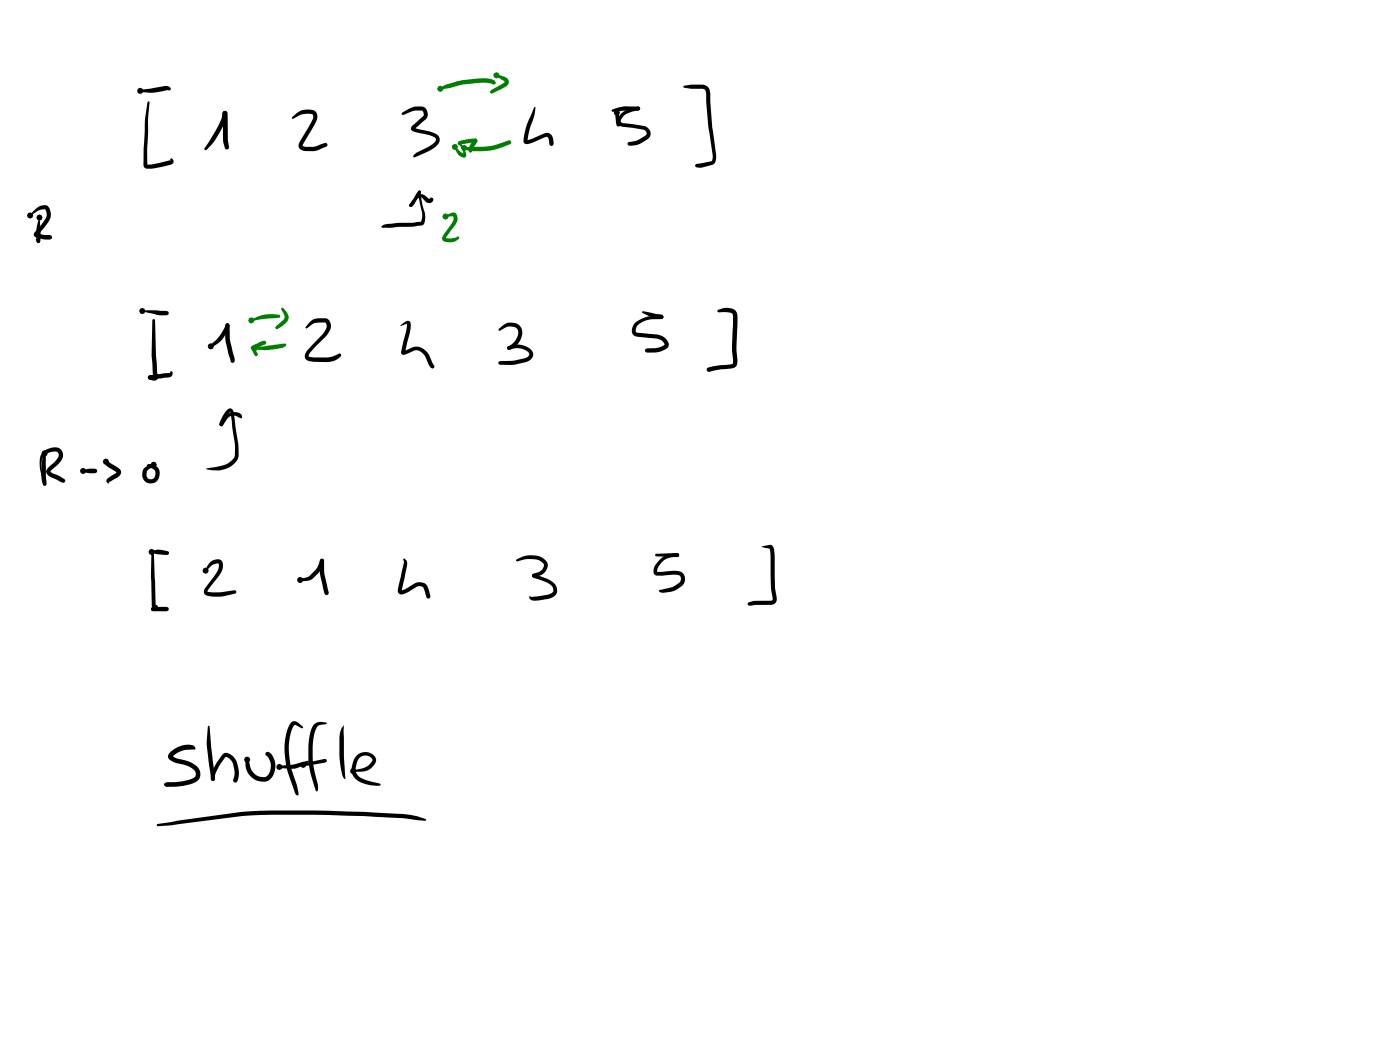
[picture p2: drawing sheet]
<svg xmlns="http://www.w3.org/2000/svg" width="397mm" height="297mm" viewBox="0 0 397 297" stroke-linecap="round" stroke-linejoin="round" font-family="sans-serif">
<g fill="#000">
<path d="M39.5 25.5l7.4-1.2 1.1 .3 .4 .5-.5 .5-.6-.1-3.9 .8-3.7-.3-.3-.1zM41.8 28.9l.3-.2 .2 .3-.4 4.6-.2 13.2-.1-.2 2-.1 4.6-1.2v.3v-.5a.51 .51 0 0 1 .6-.1 .51 .51 0 0 1 .3 .5 .9 .9 0 0 1-.9 1.2l-5.5 1.1a1.55 1.55 0 0 1-2-.7v-5.1l.3-7.9zM63.3 31.6a.82 .82 0 0 1 .9 .1 .82 .82 0 0 1 .3 .9v7.1l.4 2.1-.2 .4-.4 .2-.4-.2a4.2 4.2 0 0 1-.7-2.5l-.1-7.6zM82.8 33.1l1.3-1.1a4.8 4.8 0 0 1 5.4-.3l.3 .6 .1 1a8.9 8.9 0 0 1-1.9 4l-2.2 3.6v.4l.8 .3h2.4l3.2-1.1 .4 .1 .2 .4-.4 .6-2.8 1.1-3 .1a1.68 1.68 0 0 1-2-2.1l2.4-4a7.7 7.7 0 0 0 1.7-3.5l-.1-.7a4.8 4.8 0 0 0-4 .3l-1.6 .9-.3-.2zM114 31.9l1.9-1.1a3.9 3.9 0 0 1 4.8 .1l.4 1.3-.2 1.1-3.5 3.2-.1-.3 5.3 1.4a2.06 2.06 0 0 1 1.9 1.5 2.06 2.06 0 0 1-.9 2.2 14.2 14.2 0 0 1-5.2 2.9l-1 .4-.3-.1v-.5l.9-.8a16.3 16.3 0 0 0 4.9-2.7l.4-.4a.77 .77 0 0 0-.3-1.3l-1.5-.6-2.4-.4a3.3 3.3 0 0 1-2.7-1.2v-.5l.4-.5 3-2.6a1.06 1.06 0 0 0-.5-1.7l-2 .1-3.2 1.2-.4-.4zM151.3 30.4l.2-.2 .2 .2a21.5 21.5 0 0 1-1.7 6.4l-.6 3.2-.2-.3 1.5-.4 2.8-1.2a1.9 1.9 0 0 1 3.1 1.1l.2 1.5-.2 .5-.4 .2a1.1 1.1 0 0 1-.7-1.3l-.2-1-.5-.4-3.4 1.5a3.4 3.4 0 0 1-2.8 .5 2.4 2.4 0 0 1-.1-2.5 21 21 0 0 1 2.2-6.2zM173.5 31a15.3 15.3 0 0 1 7.2-.8l.5 .2 .1 .3-.1 .4-.5 .2h-4.8l-2.4 .4-.3-.4zM174.4 32.1l.3-.3a4.1 4.1 0 0 1 .9 3.2v.7l-.4 .2a1.76 1.76 0 0 1-.8-2.1zM174.9 31.1a3.4 3.4 0 0 1 3.4-.7l.2 .3-.2 .4-.3 .2h-1.6l-1.4 .3-.2-.3zM176 32.1l.7-.5 1.8-.9 2.2-.5 .5 .2v.7l-1.4 .3a4.5 4.5 0 0 0-3.9 2.6 .59 .59 0 0 0 .5 .9l6 .8a2.08 2.08 0 0 1 1.8 1.6 2.08 2.08 0 0 1-.9 2.2l-1.8 1.1a5.2 5.2 0 0 1-3.6 .5l-.2-.4a1.01 1.01 0 0 1 1.1-.6l1.8-.4 2-1.2a.95 .95 0 0 0 .5-1 .95 .95 0 0 0-.8-.8l-5.5-.7a1.82 1.82 0 0 1-2-1.2 1.82 1.82 0 0 1 .8-2.2zM193.6 24.4l2.1-.4h3.1a2.38 2.38 0 0 1 2.4 2.9l.5 9.2 1.1 7.6a2.53 2.53 0 0 1-1 3l-3.5 .8-1.3-.2-.1-.4 .1-.3 .4-.2 4.1-.7 .3-.9-1.2-8.6-.6-9.3a1.29 1.29 0 0 0-.9-1.7l-3.4-.1-2-.3zM63.3 31.6l.4-.2 .5 .2 .2 .4-.4 .6 .2-.3-.1 .8a22.3 22.3 0 0 1-4.1 7.8l-1.5 1.5-.5 .1-.1-.5 2.4-3.8a13.8 13.8 0 0 0 2.6-5.3z"/>
<path d="M117.2 56.3l.8-.7a1.82 1.82 0 0 1 2.4-.2l1.3 1a.62 .62 0 0 1 .5-.3 .62 .62 0 0 1 .6 .4l-.1 .2a1.28 1.28 0 0 1-2.2 .4l-.8-1a.68 .68 0 0 0-1-.1 4.7 4.7 0 0 0-1.9 2.3l-.4 .3-.4-.1-.1-.4zM116 57.8l.4-.1 .4 .3-.1 .5-.3 .1-.4-.2zM118.4 54.2l.4-.2 .3 .1v.6l-1.9 3.4-.6 .5-.6-.1v-.6zM9.5 59.8a3.3 3.3 0 0 1 4.1-1.3 3.7 3.7 0 0 1-.2 4.9l-2.8 3.2v-.5l1.9 .4 1.6 .1 .5 .2 .2 .4-.2 .5a7 7 0 0 1-4.4-.5 .82 .82 0 0 1-.4-1.4l2.9-3.6a2.55 2.55 0 0 0 .1-2.9h-.7a3.4 3.4 0 0 0-2.2 .9l-1.3 1-.2-.2zM10.1 67.8l.3-.2 .8 .5-.1 .6-.5 .1zM10.6 68h.6l.1 .4-.2 .3h-.6l-.1-.3zM11.2 61.6l.2 2.6a7.2 7.2 0 0 1-.3 4.6l-.6-.1-.2-.5a13.1 13.1 0 0 1 .9-6.6zM108.2 64a11.2 11.2 0 0 1 5-.9l6-.2a4.5 4.5 0 0 0 .3-3l-1-4.5-.1-1 .4-.4a.93 .93 0 0 1 .4 1.3l.9 4.4a3.7 3.7 0 0 1-.5 4.1l-2.7 .4-4 .1-2.9 .2h-1.8l-.2-.2z"/>
<circle cx="63.7" cy="32.1" r=".65"/>
<circle cx="180.8" cy="30.7" r=".55"/>
<circle cx="118.8" cy="54.4" r=".41"/>
</g>
<g fill="#000">
<circle cx="39.7" cy="25.7" r=".88"/>
<circle cx="174.7" cy="31.9" r=".88"/>
<circle cx="8.5" cy="61" r=".88"/>
<circle cx="11.2" cy="61.6" r=".88"/>
</g>
<g fill="#008000">
<path d="M124.6 24.9a24.4 24.4 0 0 1 11.9-2.7 5.9 5.9 0 0 1 3.7 .7l.2 .5-.1 .4-.7 .1a8.1 8.1 0 0 0-5-.3 29.1 29.1 0 0 0-7.8 1.4l-2.1 .4-.2-.3z"/>
<path d="M140.4 21.1l.3-.1 2 .7a1.51 1.51 0 0 1 1.4 1.3 1.51 1.51 0 0 1-1 1.6l-3.6 1.9-.6-.1-.1-.4 .2-.4 4-2.4-2.5-1.6z"/>
<path d="M131.5 41.7l2.6-.1a20.4 20.4 0 0 0 10-1.8l.6 .1v.7a5.7 5.7 0 0 1-3 1.3 19.4 19.4 0 0 1-9.6 .6l-.8-.6z"/>
<path d="M129.8 40.2l.3-.1 .4 .2a8.1 8.1 0 0 1 1.5 3.9 1.43 1.43 0 0 1-2.2-.4l-1.2-2.1 .2-.3 1.5 1.5 1.2 .7-.3 .3a4.6 4.6 0 0 0-1.5-3.3z"/>
<path d="M129.8 40.1l.7-.3 2.8-.5h1.4l.5 .6-.2 .4-.4 .2h-1.4l-3.1 .5-.4-.5z"/>
<path d="M134.2 39.4l.4-.1 .5 .2 .1 .4-.2 .4-.4 .2-.5-.3z"/>
<path d="M134.2 39.5l.4-.2 .4 .2 .2 .5-1.6 3.1-.4 .2a1.4 1.4 0 0 1-.2-2z"/>
<path d="M126.1 61.2l1.2-.7a1.46 1.46 0 0 1 1.8 0 1.46 1.46 0 0 1 .5 1.7l-.7 1.6-2.7 3.7v-.1l1.6 .1 1.8-.5 .4 .1a1 1 0 0 1-.9 1.2 2.94 2.94 0 0 1-3.9-.6l.2-.9 2.1-2.9a2.33 2.33 0 0 0 .9-2.5l-.3-.1-1.9 .2z"/>
<circle cx="130.1" cy="40.5" r=".47"/>
</g>
<g fill="#008000">
<circle cx="124.7" cy="25.1" r=".88"/>
<circle cx="140.6" cy="21.3" r=".88"/>
<circle cx="131.5" cy="41.9" r=".88"/>
<circle cx="128.8" cy="41.6" r=".88"/>
<circle cx="126.2" cy="61.3" r=".88"/>
</g>
<g fill="#000">
<path d="M40.2 88l1.9-.1 5.1 .2 .4 .1 .2 .5-.2 .4a8.5 8.5 0 0 1-4.9-.4l-2.4-.5zM43.3 90.5l.2-.2 .4 .4 .3 9.9 .4 5.3a1.26 1.26 0 0 1-.2 1.7 1.26 1.26 0 0 1-1.6 0l-.8-.3-.1-.4 .2-.4 .4-.2 1.2 .3-.2 .3-.6-6.3zM64 91.7l.4-.2a1.04 1.04 0 0 1 .3 1.7l-.5 .9a8.8 8.8 0 0 1-2.6 3.2l-1.7 1.1h-.5l.1-.6 1.5-1.3a10.9 10.9 0 0 0 3-4.8zM64 91.7l.4-.2 .4 .2 .2 .4a20.3 20.3 0 0 0 1 7.9 3.1 3.1 0 0 1 .3 2.6l-.4 .2-.4-.2-.4-1.1a22.1 22.1 0 0 1-1.3-9.3zM87.7 91.3a5 5 0 0 1 5.4-.7 3.1 3.1 0 0 1-.5 4.4l-4.8 4.9-.4 .9 .4 .3a18.7 18.7 0 0 0 5.9 0l1.2-.4a1.6 1.6 0 0 1 1.6-.4l.2 .3a4.7 4.7 0 0 1-4.2 2l-4.9-.3a1.68 1.68 0 0 1-1.3-1.3 1.68 1.68 0 0 1 .7-1.8l4.7-4.9a2.21 2.21 0 0 0 .6-2.8l-.2-.2h-1.2l-1.9 .2-2.2 1.6-.3-.4zM113.4 92.1l1-.7a1.03 1.03 0 0 1 1-.6 1.03 1.03 0 0 1 .9 .8 11.3 11.3 0 0 1-.9 5.2l-.7 3.2-.4-.6 .5-.1a5.6 5.6 0 0 1 3.7-1.1 4.8 4.8 0 0 1 3.2 2.6l1.4 3-.2 .4a1.02 1.02 0 0 1-1.4-.7l-.9-2.2a2.7 2.7 0 0 0-3.9-1.7l-1.5 .7a.93 .93 0 0 1-1.6-.6l1.4-5.8 .3-2.2h.2l-2 .6zM141.3 93.1l1.4-1.1a3.3 3.3 0 0 1 5.1 1.4 5.3 5.3 0 0 1-3.5 5.7l-.5-.1a1.02 1.02 0 0 1 .9-1.3 3.6 3.6 0 0 0 1.7-4.6l-.2-.2a3.7 3.7 0 0 0-3-.1l-1.6 .9-.3-.1zM143.7 98.3a5.5 5.5 0 0 1 7.2 1.6 2.36 2.36 0 0 1-2.1 2.7l-1.8 .4a12.5 12.5 0 0 1-5.4 .3l-.3-.1-.2-.4 .2-.4 .3-.1 3.9-.1 3.1-.7a1.11 1.11 0 0 0 1.2-1.6 4.9 4.9 0 0 0-5.5-.8l-.5-.1zM182.1 88.1l5.2 1 .4 .2 .2 .5-.2 .4-.4 .2-2.2-.4-3.1-1.4-.2-.2zM179.9 91.4l2-1.2 2-.6 3.4-.4 .4 .2 .2 .4-.4 .5-2.8 .1a4.7 4.7 0 0 0-4.6 2.6v.8l.2 .4 5.7 .5a3.3 3.3 0 0 1 3.4 3.4l-.1 .1a4.7 4.7 0 0 1-3.7 1.6l-2.4 .1-.4-.2-.2-.4 .2-.5 .4-.1a8 8 0 0 0 3.8-.4l1.2-.7a2.49 2.49 0 0 0-2.4-1.7l-4.8-.5a1.93 1.93 0 0 1-1.9-1 1.93 1.93 0 0 1 .2-2.2zM203.2 87.8l1.5-.5a3.2 3.2 0 0 1 4 1.3l.2 3.1-.3 7 .3 3.8a1.69 1.69 0 0 1-1.8 1.9 22 22 0 0 0-6.2 .9l-.6-.1-.2-.5 .5-.6 3.4-.7 2.9-.2 .6-.2 .1-.2-.3-4.7 .2-9-.3-.4-.8-.2h-2.9l-.2-.1zM42 106.6l1.5-.5 4.5-.4 .3-.5a.59 .59 0 0 1 .6 .3 .59 .59 0 0 1-.1 .7 1.59 1.59 0 0 1-1.9 .8l-4.4 .5-.4-.2-.2-.4z"/>
<path d="M63.9 117.8a3.1 3.1 0 0 1 4.6-.2l-.1 .8-.5-.1a2.54 2.54 0 0 0-3.6 .5l-1.2 1.7-.4 .2-.4-.1v-.6zM12.2 128a4 4 0 0 1 5.1-.6 2.72 2.72 0 0 1-.6 3.9l-2.5 2.3 4 2.1 .3 .5-.2 .4-.6 .1-3.1-1.5a1.61 1.61 0 0 1-1.4-1.1 1.61 1.61 0 0 1 .5-1.7l1.9-1.7a2.02 2.02 0 0 0 1-2.2 1.18 1.18 0 0 0-1.8-.5 3.3 3.3 0 0 0-3.1 3.8 11.9 11.9 0 0 0 1.4 5.1l-.1-.1v.6l-.4 .2-.3-.2-.3-1.8a10 10 0 0 1-.3-7.1zM12.4 128.1h.5l.1 .3 .2 8.6-.2 .5-.4 .1-.3-.2-.1-.4-.1 .1a14 14 0 0 1-.3-5.9zM23.3 133.4a5.3 5.3 0 0 1 4.1-.5l.2 .5a1.31 1.31 0 0 1-1.8 .6l-1.6-.2zM29.4 130.4l.3-.1a.49 .49 0 0 1 .6 .4 .49 .49 0 0 1-.4 .5l-.4-.1zM29.5 130.4l.3-.1 .5 .2 3.2 2a1.54 1.54 0 0 1 .8 1.6 1.54 1.54 0 0 1-1.2 1.3l-2 1.1-.2-.1v.3a.51 .51 0 0 1-.7 0 .51 .51 0 0 1-.1-.7l.1-.2a3.7 3.7 0 0 1 2.3-1.6l.5-.5 .1 .1-3.3-2.2-.5-.7zM41.7 131.6a2.72 2.72 0 0 1 3.5 2.4 2.72 2.72 0 0 1-3.2 2.9 2.66 2.66 0 0 1-1.7-2.5 2.66 2.66 0 0 1 1.6-2.5l1.5-.6 .5 .3-.2 .4-1.7 1a1.48 1.48 0 0 0-.5 1.8 1.48 1.48 0 0 0 1.6 .9 1.71 1.71 0 0 0 .4-2.8l-1.8-.6zM64.4 116.1a1.15 1.15 0 0 1 1.4-.2 1.15 1.15 0 0 1 .5 1.3l.6 5.1a16.1 16.1 0 0 1 .4 7.7 7 7 0 0 1-7.4 3.2l-1.5-.4 2.6-.5a6.8 6.8 0 0 0 5.3-2.7l.2-.8a27.5 27.5 0 0 0-.8-8.1l-.3-3.4-.3-.7 .1 .1-1.2 1.6-1 2.3-.3 .1-.5-.4v-.7l.9-1.7z"/>
<circle cx="187.3" cy="89.8" r=".59"/>
<circle cx="42.5" cy="106.9" r=".61"/>
<circle cx="29.8" cy="130.8" r=".5"/>
<circle cx="62.7" cy="120.2" r=".5"/>
</g>
<g fill="#000">
<circle cx="40.3" cy="88.1" r=".88"/>
<circle cx="59.7" cy="98.1" r=".88"/>
<circle cx="12.6" cy="128.4" r=".88"/>
<circle cx="23.5" cy="133.4" r=".88"/>
<circle cx="30" cy="130.7" r=".88"/>
<circle cx="43.5" cy="131.6" r=".88"/>
</g>
<g fill="#008000">
<path d="M71.1 90.5a10.9 10.9 0 0 1 8.2-1.2l.1 .3-.4 .4-4.8 .4-3 .5-.2-.2z"/>
<path d="M79.7 87.2l.6 .1 .9 1.2a2.12 2.12 0 0 1-.5 3.2l-2 1.5-.6-.1-.2-.3 .2-.4 1.9-1.6 .6-.8-.1-.7-.8-1.7z"/>
<path d="M71.8 98.5l7.9-1.1h1.3a.98 .98 0 0 1-1 1.1l-5.1 .7-2.8-.2-.3-.1z"/>
<path d="M71.1 98.3l1.8 1.6h-.3l.4 .4-.1 .4h-.8z"/>
<path d="M71.2 98.1l3.2-1.5 .9 .1 .1 .4-.4 .5-1.8 .8-1.4 .4v-.3l1.2 1.8-.1 .3-.3 .2-.4-.1-.2-1.1-.9-.9z"/>
</g>
<g fill="#008000">
<circle cx="71.2" cy="90.7" r=".88"/>
<circle cx="72.1" cy="98.7" r=".88"/>
</g>
<g fill="#000">
<path d="M42.9 156.1a6.6 6.6 0 0 1 4.5 0l.3 .1 .2 .4-.2 .4-.7 .2-4.1-.6-.2-.3zM43 156.4l.2-.1 .4 .3 .5 14.9-.1-.3a.72 .72 0 0 1 .5 1.1l-.6 .1-.7-.4-.2-.5-.3-8.1zM90.8 158.4l.4-.2a.93 .93 0 0 1 .6 1.2v2.9l1.3 5.7-.2 .4-.4 .2-.6-.5a24.5 24.5 0 0 1-1.3-8.7zM114.2 158.4l.2-.2 .2 .1a1.71 1.71 0 0 1 .7 1.9l-1.5 7.2-.1-.2 1.4-.5 2.4-1.5a2.83 2.83 0 0 1 3.4 .6l1 3.1-.2 .5-.4 .2-.5-.5-.8-2.5-.5-.5-1.4 .1-3.4 1.9a1.24 1.24 0 0 1-1.5 .2 1.24 1.24 0 0 1-.5-1.6l1.7-7.3zM146.4 158.4l1.6-.7a6.1 6.1 0 0 1 6.8 1.3 3 3 0 0 1-2.5 4.2l-1.1 .3-.3-.1-.2-.4a2.67 2.67 0 0 1 2-1 1.62 1.62 0 0 0 1.1-2.5l-1-.7-.8-.3-2.9-.1-2.6 .6-.3-.3zM185.6 157l6.2-.4 .4 .2 .2 .4-.2 .4-.4 .2-5.9-.2-.4-.4zM187 158.4a6.7 6.7 0 0 1 5.2-1.6l.2 .4-.2 .4-.4 .2a4.9 4.9 0 0 0-5.7 4.2l4.4-.3a2.73 2.73 0 0 1 3.4 1.5 2.61 2.61 0 0 1-.8 2.8l-2.3 1.4-2.9 .5a.9 .9 0 0 1-1.2-.8l4.2-1.1 1.6-1.1 .3-1.2a1.22 1.22 0 0 0-1.6-.9l-3.6 .2a2.76 2.76 0 0 1-2.2-.3 3.3 3.3 0 0 1 1.3-4zM215.6 154.8l1.9-.4a1.26 1.26 0 0 1 1.8 1.4l.2 10.7 .4 2.2a1.77 1.77 0 0 1-1.6 2.6l-4.7 .1a1.31 1.31 0 0 1-1.9-.4l.2-.3 1.6-.5h4.8l.5-.4-.4-3.2-.3-11.2zM42.9 172.1l.5-.2h3.8l.5 .2 .1 .4-.1 .5-.5 .1h-3.8l-.5-.2-.1-.4zM42.9 172.1l.3-.2a1.1 1.1 0 0 1 1.3-.4 1.17 1.17 0 0 1-.7 1.5l-.4 .1-.5-.2-.1-.4zM59.5 159.2a2.11 2.11 0 0 1 3.5 .1 4.3 4.3 0 0 1-1.2 4l-3 3.9-.1 .4 1.3 .2a23.5 23.5 0 0 0 6.4-.6l.4 .1 .2 .4-.4 .4a15.6 15.6 0 0 1-6.1 .9l-1.6-.2a1.26 1.26 0 0 1-1.1-.8 1.26 1.26 0 0 1 .2-1.3l1.3-1.7a11.5 11.5 0 0 0 2.6-4.2v-1.2a3.5 3.5 0 0 0-2.6 1.2l-1 1-.2-.2zM84.8 164l2.3-.6 .8-.6a6.6 6.6 0 0 0 2.5-3.5l.4-.9 .4-.2a.94 .94 0 0 1 .4 1.5 7.7 7.7 0 0 1-3.3 4.4l-1.1 .4-2.2 .1-.2-.1z"/>
<path d="M150.8 162.7l.4-.2 .5 .4-.1-.2 3.6 1.3a3.4 3.4 0 0 1 2.5 3.8l-.4 .8-1 .7a13.2 13.2 0 0 1-4.9 .8l-1.2-.3a.51 .51 0 0 1 0-1l.3 .3 1.8-.2 3.5-.7a1.37 1.37 0 0 0 1-1.2 1.37 1.37 0 0 0-.9-1.4l-1.1-.7-3.7-1.3-.4-.4zM48.3 213a6.7 6.7 0 0 1 6.7-1.7l.4 .6-.1 .3-.5 .1a7 7 0 0 0-5.9 2v-.2l.7 .5 1.1 .4a10.2 10.2 0 0 1 4.2 1.4 2.86 2.86 0 0 1 1.8 2.5 2.86 2.86 0 0 1-1.4 2.7 16.3 16.3 0 0 1-8.4 1.1l-.4-.5 .2-.4 .5-.2a13.2 13.2 0 0 0 7.7-1.3 1.62 1.62 0 0 0-.7-2.8l-1.5-.7-3-.7-1.1-.5a1.42 1.42 0 0 1-1-1.2 1.42 1.42 0 0 1 .7-1.4zM58.9 205.7l.2-.2 .3 .2 .4 5.7 1.1 8.2v1l-.2 .4-.4 .2-.4-.2-.2-.4-.2-2a43.1 43.1 0 0 1-.9-9.5zM69.7 215.2l.3-.3 .5 .7a4.8 4.8 0 0 0 2.8 4.3l.6 .1a2.03 2.03 0 0 0 2.7-2 4.3 4.3 0 0 0-.8-3.7l-.6-.4 .1-.8 .4-.2 .6 .2a5.1 5.1 0 0 1-.7 8.2 4.9 4.9 0 0 1-5.9-6.1zM78.9 217l4.1-.4 4.4-1.2v.4a7.8 7.8 0 0 1-4.8 1.9l-3.5-.1-.2-.1zM82.5 204.6a1.47 1.47 0 0 1 2.1 .2l1.2 1 .1 .2-.3 .3-1.8-.9h-.4a13.1 13.1 0 0 0-1.4 9.5l.4 2.3 1.7 5.1 .4 2.4a.38 .38 0 0 1-.1 .5 .38 .38 0 0 1-.4 0l-.3-.3a37 37 0 0 1-2.9-9.9 14.7 14.7 0 0 1 1.7-10.4zM85.6 216.4l6.3-1.5 .5 .2 .2 .4-.1 .3-.6 .2-5.9 1-.4-.1zM89 205.2l1.5-.7 1.9 .1 .2 .3-.2 .2-2 .3-.6 .5a13.5 13.5 0 0 0-1.2 7.4l.1 3.3 1.3 5.6v1.6l-.3 .4-.3-.4-1.3-4.3a25.5 25.5 0 0 1 .3-13.4zM97.3 205.4l.1 1a111.3 111.3 0 0 0 .4 14l-.1 .3-.2-.2a17.6 17.6 0 0 1-1.4-8.1l.1-4.4 .4-1.4zM101.1 213.9a3.3 3.3 0 0 1 5.4 1.4 4.3 4.3 0 0 1-4.2 3.3h-2.3l-.2-.2 .2-.2 2.2-.5a3.6 3.6 0 0 0 3.3-2.6 2.4 2.4 0 0 0-2.7-1 2.4 2.4 0 0 0-1.8 2.1l-.3 1.5a2.6 2.6 0 0 0 1.5 2.6l1.5 .7 3.9 .9 .2 .4-.3 .2a10.8 10.8 0 0 1-6.1-1.3 3.7 3.7 0 0 1-1.7-4.3l.5-1.7zM44.5 233.5l5.7-1 18.3-2.5a374.2 374.2 0 0 1 47.8 .8 8.8 8.8 0 0 1 4.3 1.2l.2 .2-.5 .3-4.2-.5a386.5 386.5 0 0 0-47.5-.9l-20.2 2.7-3.7 .2-.2-.1zM46.6 222l1.2-.4 .2 .2-.9 .9-.4-.2z"/>
<path d="M46.7 221.8l.4-.1 .5 .2-.1 .7-.4 .2-.5-.3zM63.1 213.6a2.09 2.09 0 0 1 3 .7l.9 1.3 .5 2.1a5 5 0 0 1-.5 3.9l-.8-.1-.2-.5 .5-2-.5-2.8a3 3 0 0 0-2-1.8 17.4 17.4 0 0 0-3 4.8l-.1 .9a.88 .88 0 0 1-.6 1.1l-.4-.2-.2-.4a9.1 9.1 0 0 1 2.5-5.7z"/>
<circle cx="151.2" cy="163" r=".52"/>
</g>
<g fill="#000">
<circle cx="42.9" cy="156.3" r=".88"/>
<circle cx="58.2" cy="161.6" r=".88"/>
<circle cx="85" cy="164.3" r=".88"/>
<circle cx="70" cy="215.2" r=".88"/>
<circle cx="79.1" cy="217.2" r=".88"/>
<circle cx="85.9" cy="216.6" r=".88"/>
<circle cx="100" cy="218.4" r=".88"/>
</g>
</svg>
